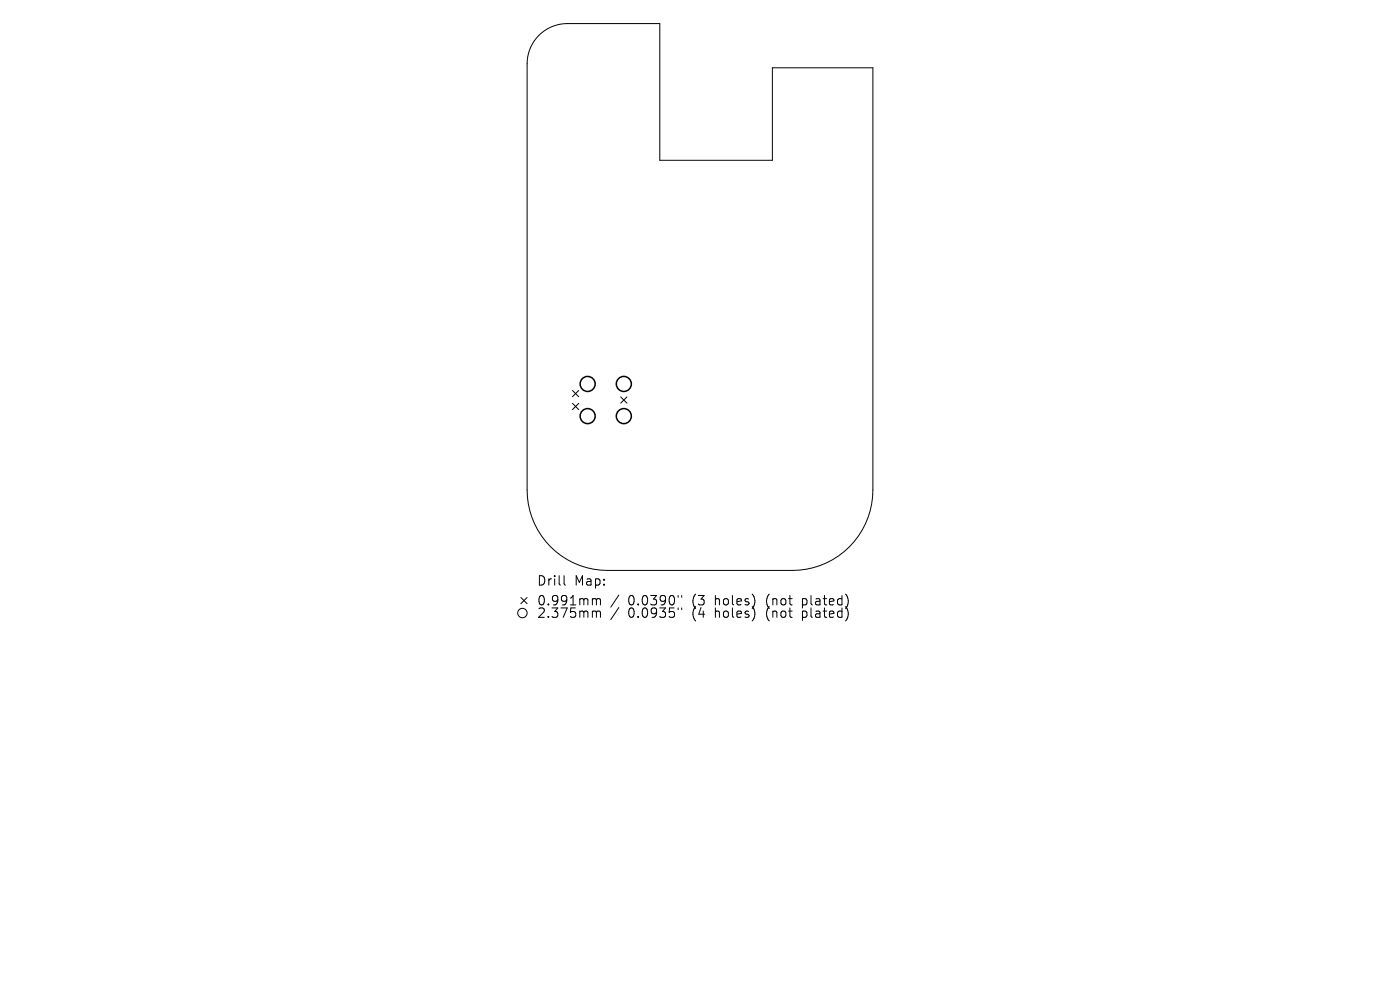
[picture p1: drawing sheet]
<svg xmlns="http://www.w3.org/2000/svg" width="297mm" height="210mm" viewBox="0 0 297 210" stroke-linecap="round" stroke-linejoin="round" font-family="sans-serif">
<defs><g id="words">
<g font-size="2.8">
<text x="113.8" y="124.5">Drill</text>
<text x="121.8" y="124.5">Map:</text>
<text x="113.8" y="128.7">0.991mm</text>
<text x="113.8" y="131.3">2.375mm</text>
<text x="133.3" y="128.7">0.0390&quot;</text>
<text x="133.3" y="131.3">0.0935&quot;</text>
<text x="147" y="128.7">(3</text>
<text x="147" y="131.3">(4</text>
<text x="152" y="128.7">holes)</text>
<text x="152" y="131.3">holes)</text>
<text x="163" y="128.7">(not</text>
<text x="163" y="131.3">(not</text>
<text x="170.8" y="128.7">plated)</text>
<text x="170.8" y="131.3">plated)</text>
</g>
</g></defs>
<g fill="none" stroke="#000" stroke-width=".21">
<path d="M114.3 7.5a8.5 8.5 0 0 1 6.1-2.5h19.6v29h23.9v-19.6h21.3v89.5a17.1 17.1 0 0 1-17.1 17.1h-39.2a17.1 17.1 0 0 1-17.1-17.1v-90.4a8.5 8.5 0 0 1 2.5-6zM121.4 82.8l1.4 1.4M121.4 85.6l1.4 1.3M122.8 82.8l-1.4 1.4M122.8 85.6l-1.4 1.3M131.7 84.2l1.3 1.3M133 84.2l-1.3 1.3M110.5 126.7l1.3 1.4M111.8 126.7l-1.3 1.4M119.7 122.1v1.7l.3 .3M126 127h.2l.3 .3M126 129.6h.2l.3 .3"/>
<path d="M126.5 127.3l.3-.3 .5 .1 .1 1.2M126.5 127.3v1M126.5 129.9v1.1M126.5 129.9l.3-.3 .5 .1 .1 1.3M131.3 126.2l-1.7 2.6M131.3 128.9l-1.7 2.5M143.9 126.3v.4M143.9 129v.3M144.6 126.3v.4M144.6 129v.3"/>
<circle cx="110.8" cy="130" r="1"/>
</g>
<g fill="none" stroke="#000" stroke-width=".32">
<circle cx="124.7" cy="81.4" r="1.59"/>
<circle cx="124.7" cy="88.3" r="1.6"/>
<circle cx="132.3" cy="81.4" r="1.59"/>
<circle cx="132.3" cy="88.3" r="1.6"/>
</g>
<use href="#words"/>
</svg>
